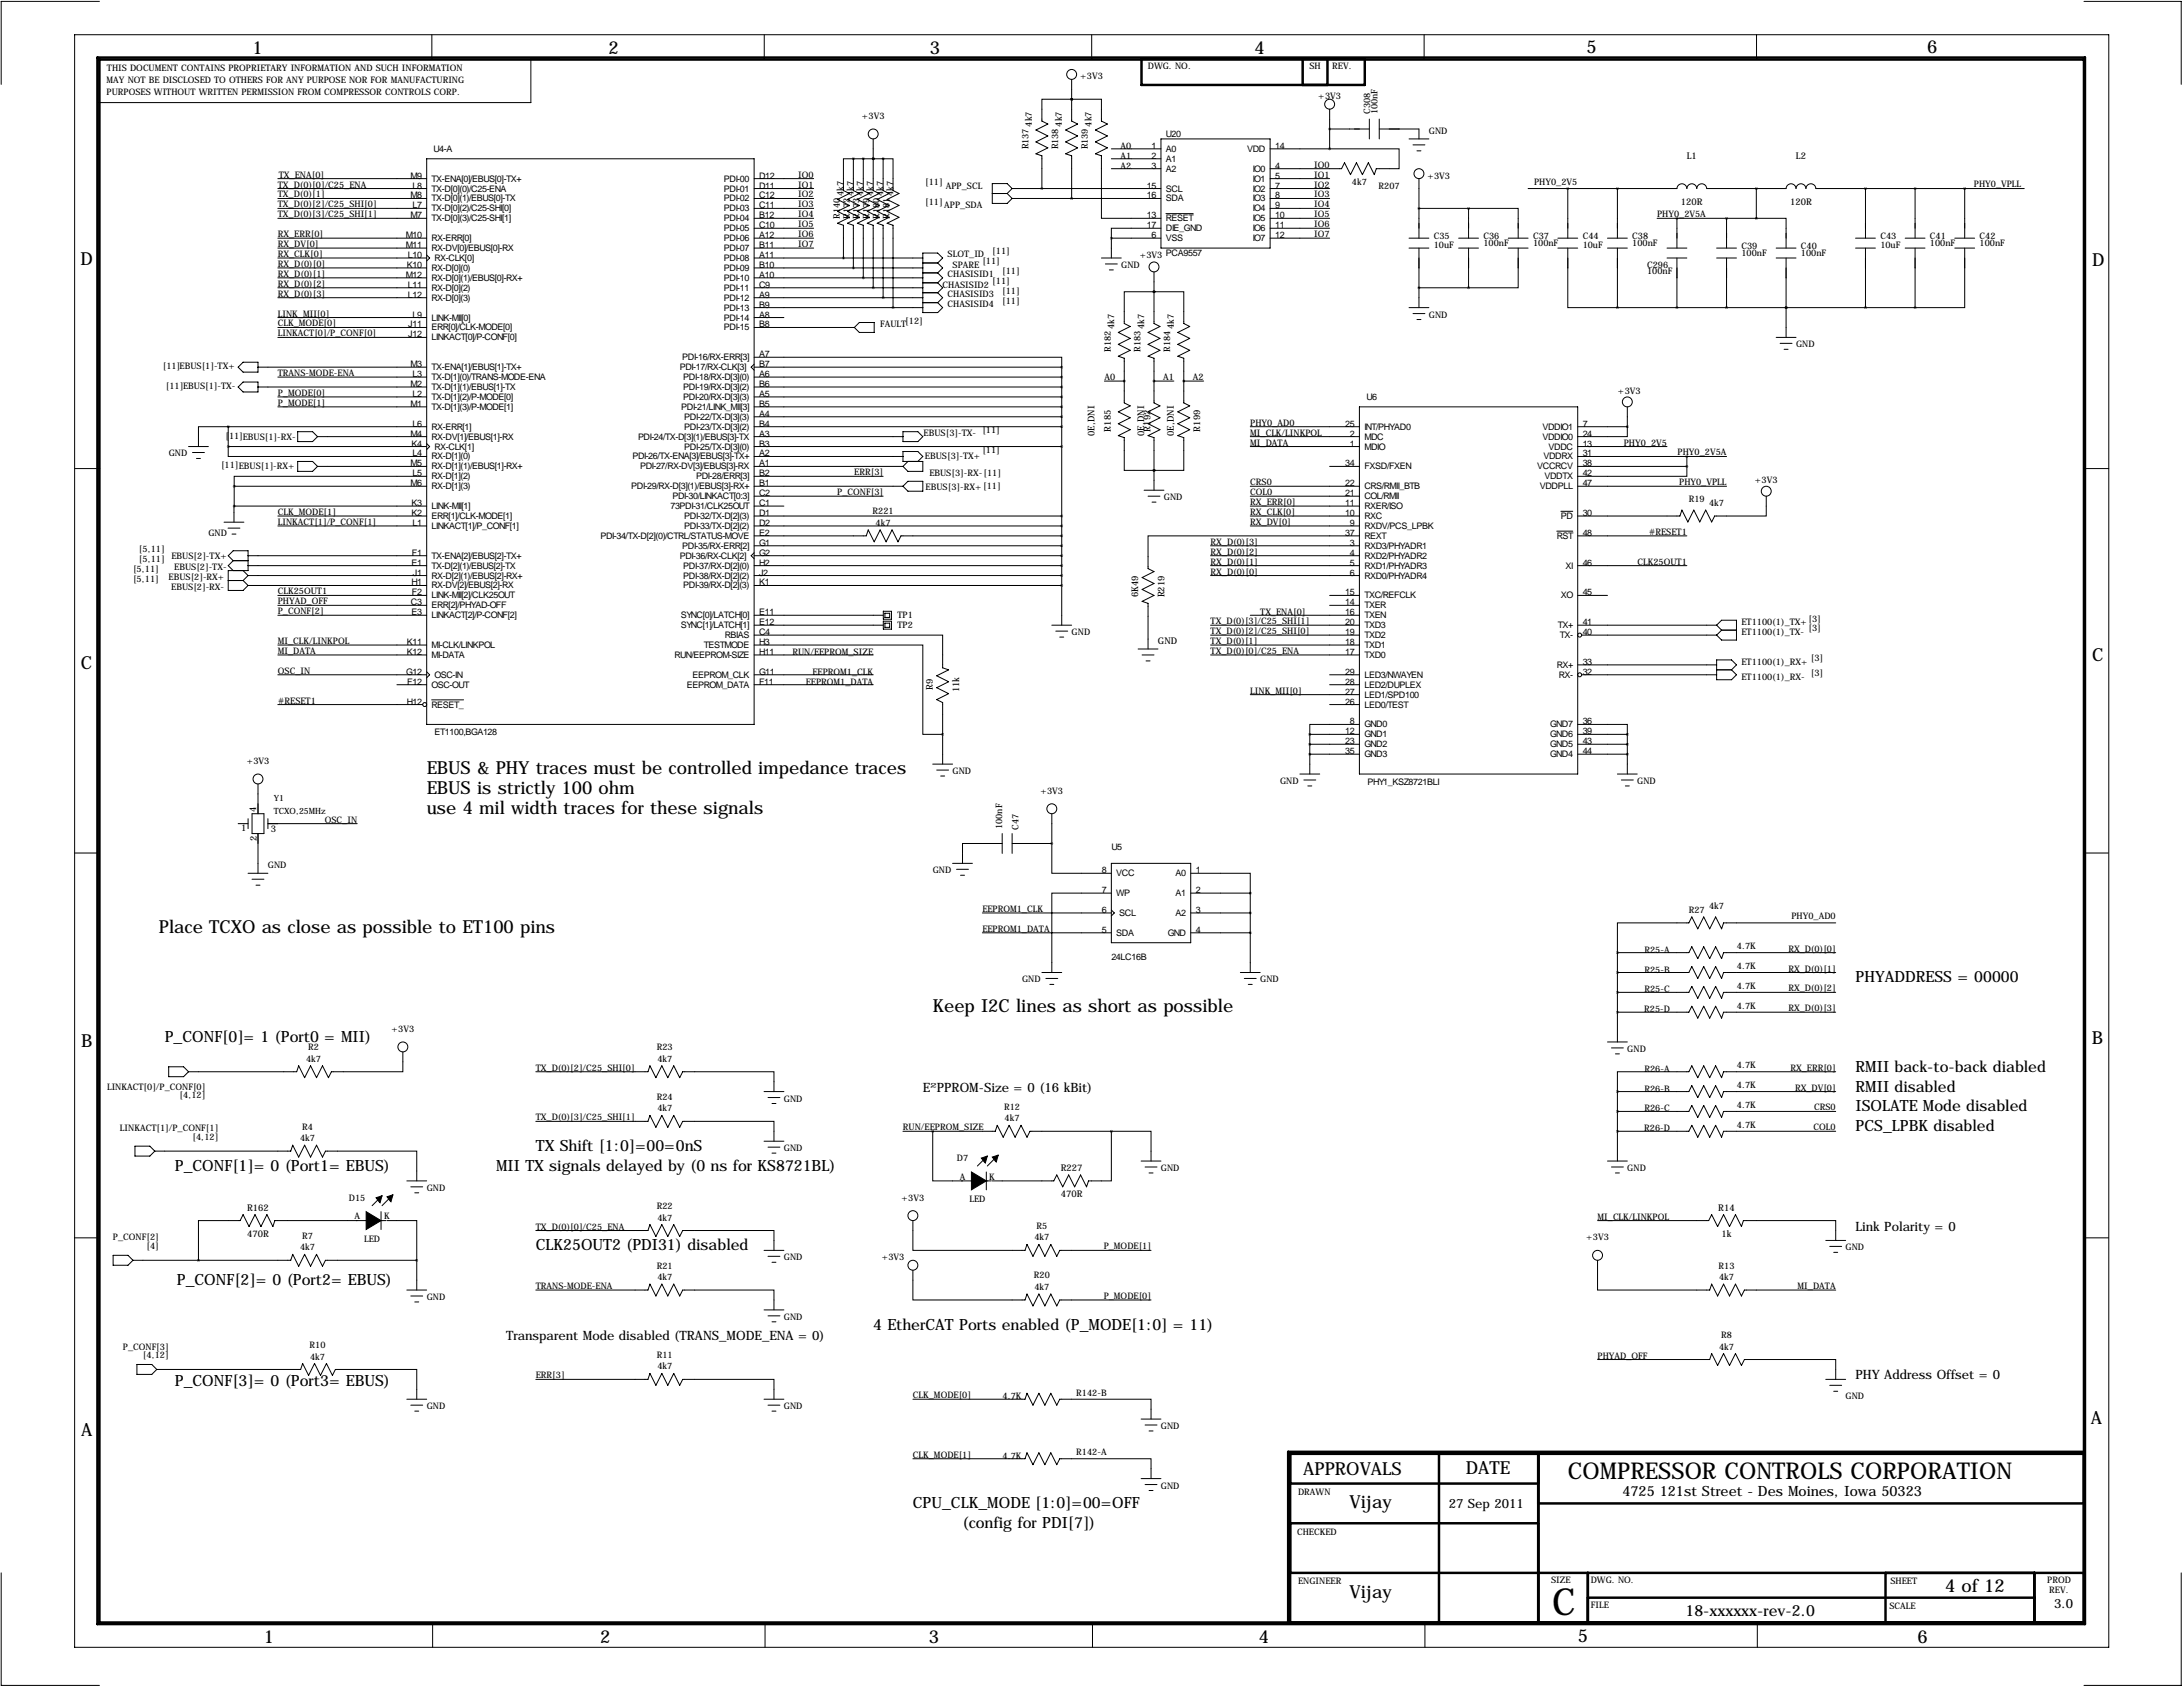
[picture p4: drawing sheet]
<svg xmlns="http://www.w3.org/2000/svg" width="559mm" height="432mm" viewBox="0 0 559 432" stroke-linecap="round" stroke-linejoin="round" font-family="sans-serif">
<defs><g id="words">
<text font-size="9.6" x="397.3" y="413.5">C</text>
<text font-size="5.9" x="401.4" y="378.6">COMPRESSOR CONTROLS CORPORATION</text>
<g font-size="4.6">
<text x="64.6" y="13.7">1</text>
<text x="155.8" y="13.7">2</text>
<text x="238" y="13.7">3</text>
<text x="321.1" y="13.7">4</text>
<text x="406.1" y="13.5">5</text>
<text x="493.3" y="13.5">6</text>
<text x="20.6" y="67.9">D</text>
<text x="535.6" y="68.1">D</text>
<text x="20.7" y="171.1">C</text>
<text x="535.5" y="169.2">C</text>
<text x="109.2" y="198.1">EBUS &amp; PHY traces must be controlled impedance traces</text>
<text x="109.2" y="203.2">EBUS is strictly 100 ohm</text>
<text x="109.2" y="208.3">use 4 mil width traces for these signals</text>
<text x="40.6" y="238.8">Place TCXO as close as possible to ET100 pins</text>
<text x="238.8" y="259.1">Keep I2C lines as short as possible</text>
<text x="20.8" y="268.1">B</text>
<text x="535.4" y="267.2">B</text>
<text x="535.2" y="364.5">A</text>
<text x="20.8" y="367.5">A</text>
<text x="333.6" y="377.4">APPROVALS</text>
<text x="375.2" y="377.2">DATE</text>
<text x="345.4" y="386.1">Vijay</text>
<text x="497.9" y="407.6">4 of 12</text>
<text x="345.4" y="408.9">Vijay</text>
<text x="67.5" y="420.6">1</text>
<text x="153.6" y="420.6">2</text>
<text x="237.8" y="420.6">3</text>
<text x="322.2" y="420.5">4</text>
<text x="403.9" y="420.4">5</text>
<text x="490.9" y="420.6">6</text>
</g>
<g font-size="4">
<text x="475" y="251.5">PHYADDRESS = 00000</text>
<text x="42.2" y="266.7">P_CONF[0]= 1 (Port0 = MII)</text>
<text x="475" y="274.3">RMII back-to-back diabled</text>
<text x="475" y="279.4">RMII disabled</text>
<text x="475" y="284.5">ISOLATE Mode disabled</text>
<text x="475" y="289.6">PCS_LPBK disabled</text>
<text x="44.8" y="299.6">P_CONF[1]= 0 (Port1= EBUS)</text>
<text x="127" y="299.7">MII TX signals delayed by (0 ns for KS8721BL)</text>
<text x="137.2" y="294.6">TX Shift [1:0]=00=0nS</text>
<text x="137.2" y="320">CLK25OUT2 (PDI31) disabled</text>
<text x="45.3" y="329">P_CONF[2]= 0 (Port2= EBUS)</text>
<text x="223.5" y="340.4">4 EtherCAT Ports enabled (P_MODE[1:0] = 11)</text>
<text x="44.8" y="354.7">P_CONF[3]= 0 (Port3= EBUS)</text>
<text x="233.7" y="386.1">CPU_CLK_MODE [1:0]=00=OFF</text>
<text x="246.4" y="391.2">(config for PDI[7])</text>
<text x="431.4" y="413.6">18-xxxxxx-rev-2.0</text>
</g>
<text font-size="3.6" x="415.3" y="383">4725 121st Street - Des Moines, Iowa 50323</text>
<g font-size="3.3">
<text x="236.2" y="279.4">E²PPROM-Size = 0 (16 kBit)</text>
<text x="475" y="315">Link Polarity = 0</text>
<text x="129.5" y="342.9">Transparent Mode disabled (TRANS_MODE_ENA = 0)</text>
<text x="475" y="353.1">PHY Address Offset = 0</text>
<text x="370.8" y="386.1">27 Sep 2011</text>
<text x="525.8" y="411.5">3.0</text>
</g>
<g font-size="2.4">
<text x="431.8" y="40.6">L1</text>
<text x="459.7" y="40.6">L2</text>
<text x="430.3" y="52.5">120R</text>
<text x="458.2" y="52.5">120R</text>
<text x="280.2" y="111.6" transform="rotate(-90 280.2 111.6)">0E,DNI</text>
<text x="284.4" y="110.5" transform="rotate(-90 284.4 110.5)">R185</text>
<text x="292.9" y="111.6" transform="rotate(-90 292.9 111.6)">0E,DNI</text>
<text x="294.5" y="110.5" transform="rotate(-90 294.5 110.5)">R192</text>
<text x="300.5" y="111.6" transform="rotate(-90 300.5 111.6)">0E,DNI</text>
<text x="307.2" y="110.5" transform="rotate(-90 307.2 110.5)">R199</text>
<text x="291.3" y="152.9" transform="rotate(-90 291.3 152.9)">6K49</text>
<text x="298.1" y="152.9" transform="rotate(-90 298.1 152.9)">R219</text>
<text x="296.4" y="164.8">GND</text>
<text x="238.8" y="176.7" transform="rotate(-90 238.8 176.7)">R9</text>
<text x="245.5" y="177.2" transform="rotate(-90 245.5 177.2)">11k</text>
<text x="65.6" y="207.8" transform="rotate(-90 65.6 207.8)">4</text>
<text x="61.7" y="212.7">1</text>
<text x="65.8" y="215.1" transform="rotate(-90 65.8 215.1)">2</text>
<text x="69.3" y="212.9">3</text>
<text x="271.5" y="299.7">R227</text>
<text x="63.3" y="309.9">R162</text>
<text x="271.5" y="306.5">470R</text>
<text x="439.9" y="309.9">R14</text>
<text x="63.3" y="316.6">470R</text>
<text x="440.7" y="316.6">1k</text>
</g>
<g font-size="2.3">
<text x="293.8" y="17.6">DWG. NO.</text>
<text x="335.2" y="17.7">SH</text>
<text x="341" y="17.7">REV.</text>
<text x="27.3" y="21.1">MAY NOT BE DISCLOSED TO OTHERS FOR ANY PURPOSE NOR FOR MANUFACTURING</text>
<text x="27.4" y="18.3">THIS DOCUMENT CONTAINS PROPRIETARY INFORMATION AND SUCH INFORMATION</text>
<text x="276.5" y="20.3">+3V3</text>
<text x="27.3" y="24.2">PURPOSES WITHOUT WRITTEN PERMISSION FROM COMPRESSOR CONTROLS CORP.</text>
<text x="337.5" y="25.4">+3V3</text>
<text x="350.8" y="29.2" transform="rotate(-90 350.8 29.2)">C308</text>
<text x="352.6" y="29.2" transform="rotate(-90 352.6 29.2)">100nF</text>
<text x="220.6" y="30.5">+3V3</text>
<text x="264.2" y="32.4" transform="rotate(-90 264.2 32.4)">4k7</text>
<text x="271.8" y="32.4" transform="rotate(-90 271.8 32.4)">4k7</text>
<text x="279.4" y="32.4" transform="rotate(-90 279.4 32.4)">4k7</text>
<text x="298.4" y="35.1">U20</text>
<text x="365.8" y="34.3">GND</text>
<text x="111" y="38.9">U4-A</text>
<text x="263.2" y="38.3" transform="rotate(-90 263.2 38.3)">R137</text>
<text x="270.9" y="38.3" transform="rotate(-90 270.9 38.3)">R138</text>
<text x="278.5" y="38.3" transform="rotate(-90 278.5 38.3)">R139</text>
<text x="286.8" y="38.1">A0</text>
<text x="286.8" y="40.6">A1</text>
<text x="294.7" y="38.1">1</text>
<text x="294.7" y="40.6">2</text>
<text x="298.4" y="38.9">A0</text>
<text x="298.4" y="41.4">A1</text>
<text x="319.2" y="38.9">VDD</text>
<text x="326.4" y="38.1">14</text>
<text x="71.4" y="45.5">TX_ENA[0]</text>
<text x="105.1" y="45.7">M9</text>
<text x="110.5" y="46.5">TX-ENA[0]/EBUS[0]-TX+</text>
<text x="185.3" y="46.5">PDI-00</text>
<text x="194.3" y="45.7">D12</text>
<text x="204.3" y="45.5">IO0</text>
<text x="236.8" y="47.3">[11]</text>
<text x="286.8" y="43.2">A2</text>
<text x="294.7" y="43.2">3</text>
<text x="298.4" y="43.9">A2</text>
<text x="320.7" y="43.9">IO0</text>
<text x="320.7" y="46.5">IO1</text>
<text x="326.4" y="43.2">4</text>
<text x="326.4" y="45.7">5</text>
<text x="336.4" y="42.9">IO0</text>
<text x="336.4" y="45.5">IO1</text>
<text x="346.1" y="47.3">4k7</text>
<text x="365.4" y="45.7">+3V3</text>
<text x="392.7" y="47.2">PHY0_2V5</text>
<text x="505.3" y="47.8">PHY0_VPLL</text>
<text x="71.1" y="48">TX_D(0)[0]/C25_ENA</text>
<text x="71.1" y="50.5">TX_D(0)[1]</text>
<text x="71.1" y="53.1">TX_D(0)[2]/C25_SHI[0]</text>
<text x="105.1" y="50.8">M8</text>
<text x="105.6" y="48.3">L8</text>
<text x="105.6" y="53.3">L7</text>
<text x="110.5" y="49">TX-D[0](0)/C25-ENA</text>
<text x="110.5" y="51.6">TX-D[0](1)/EBUS[0]-TX</text>
<text x="185.3" y="51.6">PDI-02</text>
<text x="185.3" y="49">PDI-01</text>
<text x="194.3" y="53.3">C11</text>
<text x="194.3" y="50.8">C12</text>
<text x="194.3" y="48.3">D11</text>
<text x="204.3" y="48">IO1</text>
<text x="204.3" y="50.5">IO2</text>
<text x="204.3" y="53.1">IO3</text>
<text x="215.9" y="50.2" transform="rotate(-90 215.9 50.2)">4k7</text>
<text x="218.4" y="50.2" transform="rotate(-90 218.4 50.2)">4k7</text>
<text x="221" y="50.2" transform="rotate(-90 221 50.2)">4k7</text>
<text x="223.5" y="50.2" transform="rotate(-90 223.5 50.2)">4k7</text>
<text x="226.1" y="50.2" transform="rotate(-90 226.1 50.2)">4k7</text>
<text x="228.6" y="50.2" transform="rotate(-90 228.6 50.2)">4k7</text>
<text x="236.8" y="52.4">[11]</text>
<text x="241.7" y="53.3">APP_SDA</text>
<text x="242.1" y="48.3">APP_SCL</text>
<text x="293.5" y="50.8">16</text>
<text x="293.5" y="48.3">15</text>
<text x="298.4" y="51.6">SDA</text>
<text x="298.4" y="49">SCL</text>
<text x="320.7" y="51.6">IO3</text>
<text x="320.7" y="49">IO2</text>
<text x="326.4" y="53.3">9</text>
<text x="326.4" y="50.8">8</text>
<text x="326.4" y="48.3">7</text>
<text x="336.4" y="48">IO2</text>
<text x="336.4" y="50.5">IO3</text>
<text x="336.4" y="53.1">IO4</text>
<text x="352.9" y="48.3">R207</text>
<text x="71.1" y="55.6">TX_D(0)[3]/C25_SHI[1]</text>
<text x="105.1" y="55.9">M7</text>
<text x="110.5" y="54.1">TX-D[0](2)/C25-SHI[0]</text>
<text x="110.5" y="56.6">TX-D[0](3)/C25-SHI[1]</text>
<text x="185.3" y="54.1">PDI-03</text>
<text x="185.3" y="56.6">PDI-04</text>
<text x="185.3" y="59.2">PDI-05</text>
<text x="194.3" y="55.9">B12</text>
<text x="194.3" y="58.4">C10</text>
<text x="204.3" y="55.6">IO4</text>
<text x="204.3" y="58.2">IO5</text>
<text x="215" y="56" transform="rotate(-90 215 56)">R140</text>
<text x="217.5" y="56" transform="rotate(-90 217.5 56)">R172</text>
<text x="220.1" y="56" transform="rotate(-90 220.1 56)">R173</text>
<text x="222.6" y="56" transform="rotate(-90 222.6 56)">R179</text>
<text x="225.1" y="56" transform="rotate(-90 225.1 56)">R180</text>
<text x="227.7" y="56" transform="rotate(-90 227.7 56)">R181</text>
<text x="293.5" y="55.9">13</text>
<text x="293.5" y="58.4">17</text>
<text x="298.4" y="56.6">RESET</text>
<text x="298.4" y="59.2">DIE_GND</text>
<text x="320.7" y="54.1">IO4</text>
<text x="320.7" y="59.2">IO6</text>
<text x="320.7" y="56.6">IO5</text>
<text x="326.4" y="58.4">11</text>
<text x="326.4" y="55.9">10</text>
<text x="336.4" y="55.6">IO5</text>
<text x="336.4" y="58.2">IO6</text>
<text x="424.2" y="55.6">PHY0_2V5A</text>
<text x="71.1" y="60.7">RX_ERR[0]</text>
<text x="71.1" y="63.2">RX_DV[0]</text>
<text x="71.1" y="65.8">RX_CLK[0]</text>
<text x="103.9" y="61">M10</text>
<text x="103.9" y="63.5">M11</text>
<text x="110.5" y="61.7">RX-ERR[0]</text>
<text x="110.5" y="64.3">RX-DV[0]/EBUS[0]-RX</text>
<text x="185.3" y="61.7">PDI-06</text>
<text x="185.3" y="64.3">PDI-07</text>
<text x="194.3" y="61">A12</text>
<text x="194.3" y="63.5">B11</text>
<text x="204.3" y="60.7">IO6</text>
<text x="204.3" y="63.2">IO7</text>
<text x="242.6" y="65.8">SLOT_ID</text>
<text x="254" y="65.1">[11]</text>
<text x="294.7" y="61">6</text>
<text x="298.4" y="61.7">VSS</text>
<text x="320.7" y="61.7">IO7</text>
<text x="326.4" y="61">12</text>
<text x="336.4" y="60.7">IO7</text>
<text x="367" y="61.2">C35</text>
<text x="367" y="63.6">10uF</text>
<text x="379.7" y="61.2">C36</text>
<text x="379.7" y="63.1">100nF</text>
<text x="392.4" y="61.2">C37</text>
<text x="392.4" y="63.1">100nF</text>
<text x="405.1" y="61.2">C44</text>
<text x="405.1" y="63.6">10uF</text>
<text x="417.8" y="61.2">C38</text>
<text x="417.8" y="63.1">100nF</text>
<text x="445.8" y="63.8">C39</text>
<text x="445.8" y="65.6">100nF</text>
<text x="461" y="63.8">C40</text>
<text x="461" y="65.6">100nF</text>
<text x="481.3" y="61.2">C43</text>
<text x="481.3" y="63.6">10uF</text>
<text x="494" y="61.2">C41</text>
<text x="494" y="63.1">100nF</text>
<text x="506.7" y="61.2">C42</text>
<text x="506.7" y="63.1">100nF</text>
<text x="71.1" y="68.3">RX_D(0)[0]</text>
<text x="71.1" y="70.9">RX_D(0)[1]</text>
<text x="103.9" y="71.1">M12</text>
<text x="104.1" y="68.6">K10</text>
<text x="104.4" y="66">L10</text>
<text x="110.5" y="69.3">RX-D[0](0)</text>
<text x="110.5" y="71.9">RX-D[0](1)/EBUS[0]-RX+</text>
<text x="111.3" y="66.8">RX-CLK[0]</text>
<text x="185.3" y="66.8">PDI-08</text>
<text x="185.3" y="69.3">PDI-09</text>
<text x="185.3" y="71.9">PDI-10</text>
<text x="194.3" y="66">A11</text>
<text x="194.3" y="68.6">B10</text>
<text x="194.3" y="71.1">A10</text>
<text x="242.6" y="70.9">CHASISID1</text>
<text x="243.8" y="68.6">SPARE</text>
<text x="251.5" y="67.7">[11]</text>
<text x="256.5" y="70.2">[11]</text>
<text x="287" y="68.6">GND</text>
<text x="291.7" y="66">+3V3 PCA9557</text>
<text x="421.6" y="68.6">C296</text>
<text x="421.6" y="70.2">100nF</text>
<text x="71.1" y="73.4">RX_D(0)[2]</text>
<text x="71.1" y="75.9">RX_D(0)[3]</text>
<text x="104.4" y="73.7">L11</text>
<text x="104.4" y="76.2">L12</text>
<text x="110.5" y="74.4">RX-D[0](2)</text>
<text x="110.5" y="77">RX-D[0](3)</text>
<text x="185.3" y="74.4">PDI-11</text>
<text x="185.3" y="77">PDI-12</text>
<text x="194.3" y="73.7">C9</text>
<text x="194.3" y="76.2">A9</text>
<text x="241.3" y="73.7">CHASISID2</text>
<text x="242.6" y="75.9">CHASISID3</text>
<text x="254" y="72.7">[11]</text>
<text x="256.5" y="75.3">[11]</text>
<text x="256.5" y="77.8">[11]</text>
<text x="71.1" y="81">LINK_MII[0]</text>
<text x="71.1" y="83.6">CLK_MODE[0]</text>
<text x="104.5" y="83.8">J11</text>
<text x="105.6" y="81.3">L9</text>
<text x="110.5" y="82">LINK-MII[0]</text>
<text x="185.3" y="79.5">PDI-13</text>
<text x="185.3" y="82">PDI-14</text>
<text x="194.3" y="78.7">B9</text>
<text x="194.3" y="81.3">A8</text>
<text x="194.3" y="83.8">B8</text>
<text x="225.3" y="83.8">FAULT</text>
<text x="231.7" y="82.9">[12]</text>
<text x="242.6" y="78.5">CHASISID4</text>
<text x="365.8" y="81.3">GND</text>
<text x="71.1" y="86.1">LINKACT[0]/P_CONF[0]</text>
<text x="104.5" y="86.4">J12</text>
<text x="110.5" y="84.6">ERR[0]/CLK-MODE[0]</text>
<text x="110.5" y="87.1">LINKACT[0]/P-CONF[0]</text>
<text x="185.3" y="84.6">PDI-15</text>
<text x="285.2" y="84.2" transform="rotate(-90 285.2 84.2)">4k7</text>
<text x="292.9" y="84.2" transform="rotate(-90 292.9 84.2)">4k7</text>
<text x="300.5" y="84.2" transform="rotate(-90 300.5 84.2)">4k7</text>
<text x="459.7" y="88.9">GND</text>
<text x="41.7" y="94.5">[11]EBUS[1]-TX+</text>
<text x="105.1" y="94">M3</text>
<text x="110.5" y="94.7">TX-ENA[1]/EBUS[1]-TX+</text>
<text x="174" y="94.7">PDI-17/RX-CLK[3]</text>
<text x="174.6" y="92.2">PDI-16/RX-ERR[3]</text>
<text x="194.3" y="91.4">A7</text>
<text x="194.3" y="94">B7</text>
<text x="284.3" y="90.1" transform="rotate(-90 284.3 90.1)">R182</text>
<text x="291.9" y="90.1" transform="rotate(-90 291.9 90.1)">R183</text>
<text x="299.6" y="90.1" transform="rotate(-90 299.6 90.1)">R184</text>
<text x="42.5" y="99.6">[11]EBUS[1]-TX-</text>
<text x="71.1" y="101.3">P_MODE[0]</text>
<text x="71.1" y="96.3">TRANS-MODE-ENA</text>
<text x="105.1" y="99.1">M2</text>
<text x="105.6" y="96.5">L3</text>
<text x="105.6" y="101.6">L2</text>
<text x="110.5" y="97.3">TX-D[1](0)/TRANS-MODE-ENA</text>
<text x="110.5" y="99.8">TX-D[1](1)/EBUS[1]-TX</text>
<text x="174.9" y="97.3">PDI-18/RX-D[3](0)</text>
<text x="174.9" y="99.8">PDI-19/RX-D[3](2)</text>
<text x="194.3" y="96.5">A6</text>
<text x="194.3" y="99.1">B6</text>
<text x="194.3" y="101.6">A5</text>
<text x="282.7" y="97.3">A0</text>
<text x="297.7" y="97.3">A1</text>
<text x="305.3" y="97.3">A2</text>
<text x="414.2" y="100.8">+3V3</text>
<text x="71.1" y="103.9">P_MODE[1]</text>
<text x="105.1" y="104.1">M1</text>
<text x="110.5" y="102.4">TX-D[1](2)/P-MODE[0]</text>
<text x="110.5" y="104.9">TX-D[1](3)/P-MODE[1]</text>
<text x="174.4" y="104.9">PDI-21/LINK_MII[3]</text>
<text x="174.9" y="102.4">PDI-20/RX-D[3](3)</text>
<text x="175.2" y="107.4">PDI-22/TX-D[3](3)</text>
<text x="194.3" y="104.1">B5</text>
<text x="194.3" y="106.7">A4</text>
<text x="349.8" y="102.4">U6</text>
<text x="57.7" y="112.5">[11]EBUS[1]-RX-</text>
<text x="105.1" y="111.8">M4</text>
<text x="105.6" y="109.2">L6</text>
<text x="110.5" y="110">RX-ERR[1]</text>
<text x="110.5" y="112.5">RX-DV[1]/EBUS[1]-RX</text>
<text x="163.3" y="112.5">PDI-24/TX-D[3](1)/EBUS[3]-TX</text>
<text x="175.2" y="110">PDI-23/TX-D[3](2)</text>
<text x="194.3" y="109.2">B4</text>
<text x="194.3" y="111.8">A3</text>
<text x="236.4" y="111.6">EBUS[3]-TX-</text>
<text x="251.5" y="110.8">[11]</text>
<text x="320" y="111.5">MI_CLK/LINKPOL</text>
<text x="320" y="109">PHY0_AD0</text>
<text x="344.3" y="109.2">25</text>
<text x="345.5" y="111.8">2</text>
<text x="349.2" y="110">INT/PHYAD0</text>
<text x="349.2" y="112.5">MDC</text>
<text x="394.8" y="110">VDDIO1</text>
<text x="394.8" y="112.5">VDDIO0</text>
<text x="405.1" y="109.2">7</text>
<text x="405.1" y="111.8">24</text>
<text x="43.2" y="116.8">GND</text>
<text x="56.6" y="119.8">[11]EBUS[1]-RX+</text>
<text x="105.1" y="119.4">M5</text>
<text x="105.3" y="114.3">K4</text>
<text x="105.6" y="116.8">L4</text>
<text x="110.5" y="117.6">RX-D[1](0)</text>
<text x="111.3" y="115.1">RX-CLK[1]</text>
<text x="161.9" y="117.6">PDI-26/TX-ENA[3]/EBUS[3]-TX+</text>
<text x="175.2" y="115.1">PDI-25/TX-D[3](0)</text>
<text x="194.3" y="114.3">B3</text>
<text x="194.3" y="116.8">A2</text>
<text x="194.3" y="119.4">A1</text>
<text x="236.8" y="117.5">EBUS[3]-TX+</text>
<text x="251.5" y="115.9">[11]</text>
<text x="320" y="114">MI_DATA</text>
<text x="344.3" y="119.4">34</text>
<text x="345.5" y="114.3">1</text>
<text x="349.2" y="115.1">MDIO</text>
<text x="395.1" y="117.6">VDDRX</text>
<text x="396.4" y="115.1">VDDC</text>
<text x="405.1" y="114.3">13</text>
<text x="405.1" y="116.8">31</text>
<text x="405.1" y="119.4">38</text>
<text x="415.7" y="114">PHY0_2V5</text>
<text x="429.4" y="116.6">PHY0_2V5A</text>
<text x="105.1" y="124.5">M6</text>
<text x="105.6" y="121.9">L5</text>
<text x="110.5" y="120.1">RX-D[1](1)/EBUS[1]-RX+</text>
<text x="110.5" y="122.7">RX-D[1](2)</text>
<text x="110.5" y="125.2">RX-D[1](3)</text>
<text x="161.6" y="125.2">PDI-29/RX-D[3](1)/EBUS[3]-RX+</text>
<text x="163.8" y="120.1">PDI-27/RX-DV[3]/EBUS[3]-RX</text>
<text x="178.2" y="122.7">PDI-28/ERR[3]</text>
<text x="194.3" y="121.9">B2</text>
<text x="194.3" y="124.5">B1</text>
<text x="218.7" y="121.7">ERR[3]</text>
<text x="236.9" y="125.4">EBUS[3]-RX+[11]</text>
<text x="237.9" y="121.9">EBUS[3]-RX-[11]</text>
<text x="320" y="124.2">CRS0</text>
<text x="344.3" y="124.5">22</text>
<text x="349.2" y="120.1">FXSD/FXEN</text>
<text x="349.2" y="125.2">CRS/RMII_BTB</text>
<text x="393.5" y="120.1">VCCRCV</text>
<text x="394.2" y="125.2">VDDPLL</text>
<text x="395.3" y="122.7">VDDTX</text>
<text x="405.1" y="121.9">42</text>
<text x="405.1" y="124.5">47</text>
<text x="429.8" y="124.2">PHY0_VPLL</text>
<text x="449.2" y="123.7">+3V3</text>
<text x="71.1" y="131.8">CLK_MODE[1]</text>
<text x="105.3" y="129.5">K3</text>
<text x="110.5" y="130.3">LINK-MII[1]</text>
<text x="171.6" y="130.3">73PDI-31/CLK25OUT</text>
<text x="172.1" y="127.8">PDI-30/LINKACT[0:3]</text>
<text x="194.3" y="127">C2</text>
<text x="194.3" y="129.5">C1</text>
<text x="214.3" y="126.7">P_CONF[3]</text>
<text x="223.4" y="131.7">R221</text>
<text x="297.9" y="128">GND</text>
<text x="320" y="129.3">RX_ERR[0]</text>
<text x="320" y="131.8">RX_CLK[0]</text>
<text x="320" y="126.7">COL0</text>
<text x="344.3" y="127">21</text>
<text x="344.3" y="129.5">11</text>
<text x="349.2" y="127.8">COL/RMII</text>
<text x="349.2" y="130.3">RXER/ISO</text>
<text x="432.3" y="128.6">R19</text>
<text x="437.5" y="129.5">4k7</text>
<text x="53.3" y="137.2">GND</text>
<text x="71.1" y="134.4">LINKACT[1]/P_CONF[1]</text>
<text x="105.3" y="132.1">K2</text>
<text x="105.6" y="134.6">L1</text>
<text x="110.5" y="132.8">ERR[1]/CLK-MODE[1]</text>
<text x="110.5" y="135.4">LINKACT[1]/P_CONF[1]</text>
<text x="153.7" y="137.9">PDI-34/TX-D[2](0)/CTRL/STATUS-MOVE</text>
<text x="175.2" y="132.8">PDI-32/TX-D[2](3)</text>
<text x="175.2" y="135.4">PDI-33/TX-D[2](2)</text>
<text x="194.3" y="132.1">D1</text>
<text x="194.3" y="134.6">D2</text>
<text x="194.3" y="137.2">E2</text>
<text x="224.1" y="134.6">4k7</text>
<text x="320" y="134.4">RX_DV[0]</text>
<text x="344.3" y="132.1">10</text>
<text x="344.3" y="137.2">37</text>
<text x="345.5" y="134.6">9</text>
<text x="349.2" y="132.8">RXC</text>
<text x="349.2" y="135.4">RXDV/PCS_LPBK</text>
<text x="349.2" y="137.9">REXT</text>
<text x="398.5" y="137.9">RST</text>
<text x="399.6" y="132.8">PD</text>
<text x="405.1" y="132.1">30</text>
<text x="405.1" y="137.2">48</text>
<text x="422" y="136.9">#RESET1</text>
<text x="35.6" y="141.3">[5,11]</text>
<text x="35.6" y="143.9">[5,11]</text>
<text x="43.9" y="143.2">EBUS[2]-TX+</text>
<text x="105.4" y="142.2">F1</text>
<text x="110.5" y="143">TX-ENA[2]/EBUS[2]-TX+</text>
<text x="174" y="143">PDI-36/RX-CLK[2]</text>
<text x="174.6" y="140.5">PDI-35/RX-ERR[2]</text>
<text x="194.3" y="139.7">G1</text>
<text x="194.3" y="142.2">G2</text>
<text x="309.9" y="142">RX_D(0)[2]</text>
<text x="309.9" y="139.4">RX_D(0)[3]</text>
<text x="345.5" y="139.7">3</text>
<text x="345.5" y="142.2">4</text>
<text x="349.2" y="140.5">RXD3/PHYADR1</text>
<text x="349.2" y="143">RXD2/PHYADR2</text>
<text x="34.1" y="146.4">[5,11]</text>
<text x="34.1" y="148.9">[5,11]</text>
<text x="43.1" y="148.4">EBUS[2]-RX+</text>
<text x="44.6" y="145.9">EBUS[2]-TX-</text>
<text x="105.3" y="144.8">E1</text>
<text x="105.3" y="149.9">H1</text>
<text x="105.7" y="147.3">J1</text>
<text x="110.5" y="145.5">TX-D[2](1)/EBUS[2]-TX</text>
<text x="110.5" y="148.1">RX-D[2](1)/EBUS[2]-RX+</text>
<text x="174.9" y="145.5">PDI-37/RX-D[2](0)</text>
<text x="174.9" y="148.1">PDI-38/RX-D[2](2)</text>
<text x="194.3" y="144.8">H2</text>
<text x="194.3" y="147.3">J2</text>
<text x="194.3" y="149.9">K1</text>
<text x="309.9" y="147.1">RX_D(0)[0]</text>
<text x="309.9" y="144.5">RX_D(0)[1]</text>
<text x="345.5" y="144.8">5</text>
<text x="345.5" y="147.3">6</text>
<text x="349.2" y="145.5">RXD1/PHYADR3</text>
<text x="349.2" y="148.1">RXD0/PHYADR4</text>
<text x="400.7" y="145.5">XI</text>
<text x="405.1" y="144.8">46</text>
<text x="419.2" y="144.5">CLK25OUT1</text>
<text x="43.8" y="151.1">EBUS[2]-RX-</text>
<text x="71.1" y="152.1">CLK25OUT1</text>
<text x="71.1" y="154.7">PHYAD_OFF</text>
<text x="105.2" y="154.9">C3</text>
<text x="105.4" y="152.4">F2</text>
<text x="110.5" y="150.6">RX-DV[2]/EBUS[2]-RX</text>
<text x="110.5" y="153.2">LINK-MII[2]/CLK25OUT</text>
<text x="110.5" y="155.7">ERR[2]/PHYAD-OFF</text>
<text x="174.9" y="150.6">PDI-39/RX-D[2](3)</text>
<text x="344.3" y="152.4">15</text>
<text x="344.3" y="154.9">14</text>
<text x="349.2" y="153.2">TXC/REFCLK</text>
<text x="349.2" y="155.7">TXER</text>
<text x="399.6" y="153.2">XO</text>
<text x="405.1" y="152.4">45</text>
<text x="71.1" y="157.2">P_CONF[2]</text>
<text x="105.3" y="157.5">E3</text>
<text x="110.5" y="158.2">LINKACT[2]/P-CONF[2]</text>
<text x="174.2" y="158.2">SYNC[0]/LATCH[0]</text>
<text x="174.2" y="160.8">SYNC[1]/LATCH[1]</text>
<text x="194.3" y="157.5">E11</text>
<text x="194.3" y="160">E12</text>
<text x="229.7" y="158.3">TP1</text>
<text x="229.7" y="160.8">TP2</text>
<text x="309.9" y="159.8">TX_D(0)[3]/C25_SHI[1]</text>
<text x="322.6" y="157.5">TX_ENA[0]</text>
<text x="344.3" y="157.5">16</text>
<text x="344.3" y="160">20</text>
<text x="349.2" y="158.2">TXEN</text>
<text x="349.2" y="160.8">TXD3</text>
<text x="398.8" y="160.8">TX+</text>
<text x="405.1" y="160">41</text>
<text x="445.8" y="160">ET1100(1)_TX+</text>
<text x="462.9" y="159.1">[3]</text>
<text x="462.9" y="161.6">[3]</text>
<text x="71.1" y="164.8">MI_CLK/LINKPOL</text>
<text x="71.1" y="167.4">MI_DATA</text>
<text x="104.1" y="165.1">K11</text>
<text x="104.1" y="167.6">K12</text>
<text x="110.5" y="165.9">MI-CLK/LINKPOL</text>
<text x="180.2" y="165.9">TESTMODE</text>
<text x="185.6" y="163.3">RBIAS</text>
<text x="194.3" y="162.6">C4</text>
<text x="194.3" y="165.1">H3</text>
<text x="194.3" y="167.6">H11</text>
<text x="202.8" y="167.6">RUN/EEPROM_SIZE</text>
<text x="274.3" y="162.6">GND</text>
<text x="309.9" y="167.4">TX_D(0)[0]/C25_ENA</text>
<text x="309.9" y="164.8">TX_D(0)[1]</text>
<text x="309.9" y="162.3">TX_D(0)[2]/C25_SHI[0]</text>
<text x="344.3" y="162.6">19</text>
<text x="344.3" y="165.1">18</text>
<text x="344.3" y="167.6">17</text>
<text x="349.2" y="163.3">TXD2</text>
<text x="349.2" y="165.9">TXD1</text>
<text x="399.3" y="163.3">TX-</text>
<text x="405.1" y="162.6">40</text>
<text x="445.8" y="162.6">ET1100(1)_TX-</text>
<text x="71.1" y="172.5">OSC_IN</text>
<text x="104" y="172.7">G12</text>
<text x="110.5" y="168.4">MI-DATA</text>
<text x="111.3" y="173.5">OSC-IN</text>
<text x="172.7" y="168.4">RUN/EEPROM-SIZE</text>
<text x="177.3" y="173.5">EEPROM_CLK</text>
<text x="194.3" y="172.7">G11</text>
<text x="208" y="172.7">EEPROM1_CLK</text>
<text x="344.3" y="172.7">29</text>
<text x="349.2" y="168.4">TXD0</text>
<text x="349.2" y="173.5">LED3/NWAYEN</text>
<text x="398.5" y="170.9">RX+</text>
<text x="399" y="173.5">RX-</text>
<text x="405.1" y="170.2">33</text>
<text x="405.1" y="172.7">32</text>
<text x="445.8" y="170.2">ET1100(1)_RX+</text>
<text x="445.8" y="174">ET1100(1)_RX-</text>
<text x="463.5" y="169.3">[3]</text>
<text x="463.5" y="173.1">[3]</text>
<text x="104.3" y="175.3">F12</text>
<text x="110.5" y="176">OSC-OUT</text>
<text x="175.8" y="176">EEPROM_DATA</text>
<text x="194.3" y="175.3">F11</text>
<text x="206.3" y="175.3">EEPROM1_DATA</text>
<text x="320" y="177.5">LINK_MII[0]</text>
<text x="344.3" y="175.3">28</text>
<text x="344.3" y="177.8">27</text>
<text x="349.2" y="176">LED2/DUPLEX</text>
<text x="349.2" y="178.6">LED1/SPD100</text>
<text x="71.1" y="180.1">#RESET1</text>
<text x="104.1" y="180.3">H12</text>
<text x="110.5" y="181.1">RESET_</text>
<text x="344.3" y="180.3">26</text>
<text x="345.5" y="185.4">8</text>
<text x="349.2" y="181.1">LED0/TEST</text>
<text x="405.1" y="185.4">36</text>
<text x="111.3" y="188.2">ET1100,BGA128</text>
<text x="344.3" y="190.5">23</text>
<text x="344.3" y="188">12</text>
<text x="349.2" y="186.2">GND0</text>
<text x="349.2" y="191.3">GND2</text>
<text x="349.2" y="188.7">GND1</text>
<text x="396.8" y="186.2">GND7</text>
<text x="396.8" y="188.7">GND6</text>
<text x="396.8" y="191.3">GND5</text>
<text x="405.1" y="188">39</text>
<text x="405.1" y="190.5">43</text>
<text x="63.1" y="195.6">+3V3</text>
<text x="344.3" y="193">35</text>
<text x="349.2" y="193.8">GND3</text>
<text x="396.8" y="193.8">GND4</text>
<text x="405.1" y="193">44</text>
<text x="243.8" y="198.1">GND</text>
<text x="266.3" y="203.2">+3V3</text>
<text x="327.7" y="200.7">GND</text>
<text x="350" y="200.9">PHY1_KSZ8721BLI</text>
<text x="419.1" y="200.7">GND</text>
<text x="83.1" y="210.6">OSC_IN</text>
<text x="256.5" y="212.2" transform="rotate(-90 256.5 212.2)">100nF</text>
<text x="260.7" y="212.4" transform="rotate(-90 260.7 212.4)">C47</text>
<text x="284.5" y="217.7">U5</text>
<text x="68.6" y="222.2">GND</text>
<text x="238.8" y="223.5">GND</text>
<text x="282" y="223.5">8</text>
<text x="285.7" y="224.3">VCC</text>
<text x="300.9" y="224.3">A0</text>
<text x="306.1" y="223.5">1</text>
<text x="251.5" y="233.4">EEPROM1_CLK</text>
<text x="282" y="233.7">6</text>
<text x="282" y="228.6">7</text>
<text x="285.7" y="229.4">WP</text>
<text x="300.9" y="229.4">A1</text>
<text x="306.1" y="228.6">2</text>
<text x="306.1" y="233.7">3</text>
<text x="432.3" y="233.7">R27</text>
<text x="437.5" y="232.8">4k7</text>
<text x="251.5" y="238.5">EEPROM1_DATA</text>
<text x="282" y="238.8">5</text>
<text x="285.7" y="239.5">SDA</text>
<text x="286.5" y="234.4">SCL</text>
<text x="298.9" y="239.5">GND</text>
<text x="300.9" y="234.4">A2</text>
<text x="306.1" y="238.8">4</text>
<text x="458.6" y="235.3">PHY0_AD0</text>
<text x="284.5" y="245.6">24LC16B</text>
<text x="421" y="243.8">R25-A</text>
<text x="444.6" y="242.9">4.7K</text>
<text x="457.8" y="243.6">RX_D(0)[0]</text>
<text x="261.6" y="251.5">GND</text>
<text x="322.6" y="251.5">GND</text>
<text x="421" y="248.9">R25-B</text>
<text x="444.6" y="248">4.7K</text>
<text x="457.8" y="248.7">RX_D(0)[1]</text>
<text x="421" y="254">R25-C</text>
<text x="444.6" y="253.1">4.7K</text>
<text x="457.8" y="253.7">RX_D(0)[2]</text>
<text x="420.9" y="259.1">R25-D</text>
<text x="444.6" y="258.2">4.7K</text>
<text x="457.8" y="258.8">RX_D(0)[3]</text>
<text x="78.9" y="268.8">R2</text>
<text x="100.2" y="264.2">+3V3</text>
<text x="168.1" y="268.8">R23</text>
<text x="416.6" y="269.2">GND</text>
<text x="78.4" y="271.8">4k7</text>
<text x="137.2" y="274.1">TX_D(0)[2]/C25_SHI[0]</text>
<text x="168.3" y="271.8">4k7</text>
<text x="421" y="274.3">R26-A</text>
<text x="444.6" y="273.4">4.7K</text>
<text x="458.3" y="274.1">RX_ERR[0]</text>
<text x="27.4" y="278.9">LINKACT[0]/P_CONF[0]</text>
<text x="46" y="281">[4,12]</text>
<text x="168.1" y="281.5">R24</text>
<text x="200.7" y="281.9">GND</text>
<text x="421" y="279.4">R26-B</text>
<text x="444.6" y="278.5">4.7K</text>
<text x="459.5" y="279.1">RX_DV[0]</text>
<text x="137.2" y="286.8">TX_D(0)[3]/C25_SHI[1]</text>
<text x="168.3" y="284.5">4k7</text>
<text x="257" y="284.1">R12</text>
<text x="257.2" y="287">4k7</text>
<text x="421" y="284.5">R26-C</text>
<text x="444.6" y="283.6">4.7K</text>
<text x="464.4" y="284.2">CRS0</text>
<text x="30.7" y="289.6">LINKACT[1]/P_CONF[1]</text>
<text x="49.3" y="291.7">[4,12]</text>
<text x="76.8" y="292.1">4k7</text>
<text x="77.4" y="289.1">R4</text>
<text x="231.1" y="289.3">RUN/EEPROM_SIZE</text>
<text x="420.9" y="289.6">R26-D</text>
<text x="444.6" y="288.6">4.7K</text>
<text x="464.2" y="289.3">COL0</text>
<text x="200.7" y="294.6">GND</text>
<text x="244.9" y="297.2">D7</text>
<text x="297.2" y="299.7">GND</text>
<text x="416.6" y="299.7">GND</text>
<text x="109.2" y="304.8">GND</text>
<text x="245.7" y="301.9">A</text>
<text x="253.2" y="301.9">K</text>
<text x="89.3" y="307.3">D15</text>
<text x="168.1" y="309.5">R22</text>
<text x="230.8" y="307.3">+3V3</text>
<text x="248.1" y="307.7">LED</text>
<text x="28.9" y="317.5">P_CONF[2]</text>
<text x="77.4" y="317.1">R7</text>
<text x="90.8" y="312.1">A</text>
<text x="93.2" y="317.8">LED</text>
<text x="98.3" y="312.1">K</text>
<text x="137.2" y="314.7">TX_D(0)[0]/C25_ENA</text>
<text x="168.3" y="312.4">4k7</text>
<text x="264.8" y="317.5">4k7</text>
<text x="265.3" y="314.5">R5</text>
<text x="406" y="317.5">+3V3</text>
<text x="408.9" y="312.2">MI_CLK/LINKPOL</text>
<text x="37.5" y="319.6">[4]</text>
<text x="76.8" y="320">4k7</text>
<text x="200.7" y="322.6">GND</text>
<text x="225.7" y="322.6">+3V3</text>
<text x="282.5" y="319.8">P_MODE[1]</text>
<text x="472.4" y="320">GND</text>
<text x="137.2" y="329.9">TRANS-MODE-ENA</text>
<text x="168.1" y="324.7">R21</text>
<text x="168.3" y="327.7">4k7</text>
<text x="264.7" y="327.2">R20</text>
<text x="439.9" y="324.7">R13</text>
<text x="440" y="327.7">4k7</text>
<text x="460.1" y="329.9">MI_DATA</text>
<text x="109.2" y="332.7">GND</text>
<text x="264.8" y="330.2">4k7</text>
<text x="282.5" y="332.5">P_MODE[0]</text>
<text x="200.7" y="337.8">GND</text>
<text x="31.5" y="345.4">P_CONF[3]</text>
<text x="36.6" y="347.6">[4,12]</text>
<text x="79.2" y="345">R10</text>
<text x="79.4" y="348">4k7</text>
<text x="168.1" y="347.6">R11</text>
<text x="408.9" y="347.7">PHYAD_OFF</text>
<text x="440" y="345.4">4k7</text>
<text x="440.6" y="342.5">R8</text>
<text x="137.2" y="352.8">ERR[3]</text>
<text x="168.3" y="350.5">4k7</text>
<text x="233.7" y="357.9">CLK_MODE[0]</text>
<text x="256.6" y="358.1">4.7K</text>
<text x="275.5" y="357.2">R142-B</text>
<text x="472.4" y="358.1">GND</text>
<text x="109.2" y="360.7">GND</text>
<text x="200.7" y="360.7">GND</text>
<text x="297.2" y="365.8">GND</text>
<text x="233.7" y="373.1">CLK_MODE[1]</text>
<text x="256.6" y="373.4">4.7K</text>
<text x="275.5" y="372.5">R142-A</text>
<text x="297.2" y="381">GND</text>
<text x="332.3" y="382.8">DRAWN</text>
<text x="332" y="392.9">CHECKED</text>
<text x="332.3" y="405.4">ENGINEER</text>
<text x="397.1" y="405.1">SIZE</text>
<text x="407.2" y="405.1">DWG. NO.</text>
<text x="483.9" y="405.4">SHEET</text>
<text x="524.1" y="405.1">PROD</text>
<text x="524.6" y="407.7">REV.</text>
<text x="407.2" y="411.5">FILE</text>
<text x="483.7" y="411.7">SCALE</text>
</g>
<g font-size="2.2">
<text x="70.1" y="205">Y1</text>
<text x="70.1" y="208.3">TCXO,25MHz</text>
</g>
</g></defs>
<g fill="none" stroke="#000" stroke-width=".26">
<path d="M19.1 8.9h520.7v412.7h-520.7zM25.5 .4h-25.2v21.2M110.5 8.9v6.3M143.1 15.2h-7.2v11.1h-110.9M195.6 8.9v6.3M279.5 8.9v6.3M364.5 8.9v6.3M449.6 8.9v6.3M533.5 .4h24.8v21.2M223.5 35.6v13.2l1.5 .7-3 1.6 3 1.5-3 1.5 3 1.5-3 1.5 1.5 .6v16M274.3 25.4h7.6v5.6l1.6 .8-3.1 1.5 3.1 1.5-3.1 1.5 3.1 1.5-3.1 1.6 1.5 .5v16h15.3M274.3 25.4h-7.6v5.6l1.5 .8-3 1.5 3 1.5-3 1.5 3 1.5-3 1.6 1.5 .5v8.4"/>
<path d="M274.3 25.4h.1M274.3 20.3v10.7l1.5 .8-3 1.5 3 1.5-3 1.5 3 1.5-3 1.6 1.5 .5v10.9M284.5 38.1h12.7M297.2 35.6h27.9v27.9h-27.9zM325.1 38.1h15.3M340.4 38.1h17.7v5.1h-5.8l-.5 1.5-1.5-3-1.6 3-1.5-3-1.5 3-1.5-3-.8 1.5h-18.3M340.4 33h10.1M340.4 27.9v10.2M350.5 30.5v5.1M353.1 33h10.1v2.6M353.1 30.5v5.1M360.7 35.6h5.1"/>
<path d="M361.7 37.1h3M362.7 38.6h1M71.1 45.7h38.1M71.1 48.3h38.1M71.1 50.8h38.1M71.1 53.3h38.1M71.1 55.9h38.1M109.2 40.6h83.8v144.8h-83.8zM193 45.7h15.3M193 48.3h15.3M193 50.8h15.3M193 53.3h15.3"/>
<path d="M193 55.9h15.3M193 58.4h15.3M218.4 40.6h-2.5v8.2l1.5 .7-3 1.6 3 1.5-3 1.5 3 1.5-3 1.5 1.5 .6v8.3M218.4 40.6h7.7M218.4 40.6v8.2l1.6 .7-3.1 1.6 3.1 1.5-3.1 1.5 3.1 1.5-3.1 1.5 1.5 .6v10.9M221 40.6v8.2l1.5 .7-3 1.6 3 1.5-3 1.5 3 1.5-3 1.5 1.5 .6v13.4M223.5 40.6h.1M226.1 40.6h2.5v8.2l1.5 .7-3 1.6 3 1.5-3 1.5 3 1.5-3 1.5 1.5 .6v21M226.1 40.6v8.2l1.5 .7-3.1 1.6 3.1 1.5-3.1 1.5 3.1 1.5-3.1 1.5 1.6 .6v18.5M254 49.5h3.8M257.8 49.5l1.3 1.3M259.1 48.3h38.1"/>
<path d="M259.1 50.8h38.1M259.1 48.3l-1.3-1.3h-3.8v5.1h3.8l1.3-1.3M259.1 48.3l-1.3 1.2M284.5 40.6h12.7M284.5 43.2h12.7M297.2 58.4h-12.7v2.6M298.4 54.7h7M325.1 45.7h15.3M325.1 48.3h15.3M325.1 50.8h15.3M325.1 53.3h15.3M325.1 55.9h15.3"/>
<path d="M325.1 58.4h15.3M363.2 53.3h12.7M363.2 45.7v15.3M375.9 53.3h12.7v7.7M375.9 53.3v7.7M391.2 48.3l38.1-.1a1.27 1.27 0 0 1 1.2-1.2 1.27 1.27 0 0 1 1.3 1.3 1.27 1.27 0 0 1 1.3-1.3 1.27 1.27 0 0 1 1.2 1.3 1.27 1.27 0 0 1 1.3-1.3 1.27 1.27 0 0 1 1.3 1.3h20.3a1.27 1.27 0 0 1 1.3-1.3 1.27 1.27 0 0 1 1.2 1.3 1.27 1.27 0 0 1 1.3-1.3 1.27 1.27 0 0 1 1.3 1.3 1.27 1.27 0 0 1 1.2-1.3 1.27 1.27 0 0 1 1.3 1.3h53.4M401.3 48.3v12.7M414 48.3v12.7M424.2 55.9h25.4M429.3 55.9v7.6M442 55.9v7.6M449.6 55.9h7.6v7.6"/>
<path d="M449.6 48.3v7.6M477.5 48.3v12.7M490.2 48.3v12.7M502.9 48.3v12.7M71.1 61h38.1M71.1 63.5h38.1M71.1 66h38.1M71.1 68.6h38.1M71.1 71.1h38.1M71.1 73.7h38.1M71.1 76.2h38.1M109.2 65.3l.8 .7-.8 .8"/>
<path d="M193 61h15.3M193 63.5h15.3M193 66h43.2M193 68.6h43.2M193 71.1h43.2M193 73.7h43.2M193 76.2h43.2M193 78.7h43.2M236.2 67.3h3.8M236.2 69.8h3.8M236.2 72.4h3.8M236.2 74.9h3.8"/>
<path d="M236.2 77.5h3.8M240 67.3l1.3-1.3-1.3-1.2h-3.8v15.2h3.8l1.3-1.3-1.3-1.2M240 67.3l1.3 1.3-1.3 1.2M240 69.8l1.3 1.3-1.3 1.3M240 72.4l1.3 1.3-1.3 1.2M240 74.9l1.3 1.3-1.3 1.3M281.9 66h5.1M283 67.6h3M284 69.1h1M284.5 61h12.7M284.5 61v5M295.4 74.7h-7.6v8.1l1.5 .8-3 1.5 3 1.5-3 1.5 3 1.6-3 1.5 1.5 .5v11.4l1.5 .8-3 1.5 3 1.5-3 1.6 3 1.5-3 1.5 1.5 .5v8.4h7.6"/>
<path d="M295.4 74.7h7.6v8.1l1.5 .8-3 1.5 3 1.5-3 1.5 3 1.6-3 1.5 1.5 .5v11.4l1.5 .8-3 1.5 3 1.5-3 1.6 3 1.5-3 1.5 1.5 .5v8.4h-7.6M295.4 74.7h.1M295.4 69.6v13.2l1.5 .8-3 1.5 3 1.5-3 1.5 3 1.6-3 1.5 1.5 .5v11.4l1.5 .8-3 1.5 3 1.5-3 1.6 3 1.5-3 1.5 1.5 .5v13.5M325.1 61h15.3M360.7 61h5.1M360.7 63.5h5.1M360.7 78.7h5.1M363.2 73.7h12.7M363.2 63.5v15.2M373.4 61h5.1M373.4 63.5h5.1M375.9 63.5v10.2"/>
<path d="M386.1 61h5.1M386.1 63.5h5.1M388.6 63.5v10.2h-12.7M398.8 61h5.1M398.8 63.5h5.1M401.3 63.5v15.2h12.7M411.5 61h5.1M411.5 63.5h5.1M414 78.7h76.2M414 63.5v15.2M426.7 63.5h5.1M426.7 66h5.1"/>
<path d="M429.3 66v12.7M439.4 63.5h5.1M439.4 66h5.1M442 66v12.7M454.7 63.5h5M454.7 66h5M457.2 78.7h.1M457.2 66v20.4M475 61h5.1M475 63.5h5.1M477.5 63.5v15.2M487.7 61h5.1"/>
<path d="M487.7 63.5h5.1M490.2 63.5v15.2M500.4 61h5.1M500.4 63.5h5.1M502.9 63.5v15.2h-12.7M61 99.1l1.2-1.3h3.8v2.5h-3.8zM62.2 92.7h3.8v2.5h-3.8l-1.2-1.2zM66 94h43.2M66 99.1h43.2M71.1 81.3h38.1M71.1 83.8h38.1M71.1 86.4h38.1"/>
<path d="M71.1 96.5h38.1M193 91.4h78.8v2.6M193 81.3h7.7M193 83.8h25.7M193 94h78.8M193 96.5h78.8M193 99.1h78.8M193 93.2l-.7 .8 .7 .7M218.7 83.8l1.3-1.2h3.8v2.5h-3.8zM271.8 94v66M282.7 97.5h5.1M295.4 97.5h5.1"/>
<path d="M303 97.5h5.1M361.7 80.3h3M362.7 81.8h1M454.7 86.4h5M455.7 87.9h3M456.7 89.4h1M19.2 119.9h6.4M48.3 114.3h5M49.3 115.8h3M50.3 117.3h1M58.4 109.2h-7.6v5.1M58.4 114.3v2.5h50.8"/>
<path d="M58.4 109.2h50.8M58.4 114.3h50.8M58.4 109.2v5.1M71.1 101.6h38.1M71.1 104.1h38.1M76.2 110.5h3.8l1.3 1.3-1.3 1.2h-3.8zM76.2 118.1h3.8l1.3 1.3-1.3 1.2h-3.8zM81.3 111.8h27.9M81.3 119.4h27.9M109.2 113.5l.8 .8-.8 .8M193 101.6h78.8M193 104.1h78.8"/>
<path d="M193 109.2h78.8M193 111.8h38.1M193 114.3h78.8M193 116.8h38.1M193 119.4h38.1M193 106.7h78.8M231.1 110.5h3.8l1.3 1.3-1.3 1.2h-3.8zM232.4 118.1l-1.3 1.3M234.9 118.1l1.3-1.3-1.3-1.2h-3.8v2.5h5.1v2.5h-3.8l-1.3-1.2M320 109.2h28M320 111.8h28M320 114.3h28"/>
<path d="M340.4 119.4h7.6M348 104.1h55.9v94h-55.9zM403.9 109.2h12.7M403.9 114.3h22.8M403.9 116.8h38.1M403.9 119.4h27.9M416.6 109.2v2.6h-12.7M416.6 104.1v5.1M431.8 119.4v2.5h-27.9M431.8 116.8v2.6M533.4 119.9h6.4M57.4 133.7h5"/>
<path d="M58.4 135.2h3M59.4 136.7h1M59.9 129.5v4.2M59.9 124.5h49.3M59.9 129.5h49.3M59.9 124.5v5M71.1 132.1h38.1M71.1 134.6h38.1M109.2 121.9h-49.3v2.6M193 121.9h33.1M193 124.5h38.1M193 129.5h7.7"/>
<path d="M193 132.1h78.8M193 134.6h78.8M193 127h33.1M193 137.2h28.7l.5-1.6 1.6 3.1 1.5-3.1 1.5 3.1 1.5-3.1 1.6 3.1 .7-1.5h41.2M193 139.7h78.8M231.1 124.5l1.3-1.3h3.8v2.5h-3.8zM292.9 125.5h5M293.9 127h3M294.9 128.5h1M295.4 120.4h.1M309.9 139.7h38.1M320 124.5h28"/>
<path d="M320 129.5h28M320 132.1h28M320 134.6h28M320 127h28M348 137.2h-54.1v8.3l1.5 .8-3 1.5 3 1.6-3 1.5 3 1.5-3 1.5 1.5 .5v11.7M398.5 136h4.1M399.6 130.9h3M403.9 124.5h38.1M403.9 137.2h27.9M452.1 127v5.1h-13.2l-.8 1.5-1.5-3-1.5 3-1.5-3-1.5 3-1.6-3-.5 1.5h-26.1M58.4 148.6h3.8M59.7 143.5l-1.3-1.3 1.3-1.2h3.8v5h-5.1v5.1h3.8l1.3-1.2"/>
<path d="M59.7 143.5h3.8M59.7 143.5l-1.3 1.3 1.3 1.2M62.2 146l1.3 1.3M62.2 148.6l1.3 1.3M63.5 142.2h45.7M63.5 144.8h45.7M63.5 147.3h45.7M63.5 149.9h45.7M63.5 147.3l-1.3 1.3M71.1 152.4h38.1M71.1 154.9h38.1M71.1 157.5h38.1"/>
<path d="M193 142.2h78.8M193 144.8h78.8M193 147.3h78.8M193 149.9h78.8M193 157.5h33.1M193 141.5l-.7 .7 .7 .8M226.1 156.4v2.1h2.1v-2h-2.1M226.1 159v2h2.1v-2h-2.1M226.5 156.9v1.1h1.2v-1h-1.2M226.5 159.5v1.1h1.2v-1.1h-1.2M309.9 142.2h38.1M309.9 144.8h38.1"/>
<path d="M309.9 147.3h38.1M320 157.5h28M340.4 152.4h7.6M340.4 154.9h7.6M403.9 144.8h27.9M403.9 152.4h7.6M71.1 165.1h38.1M71.1 167.6h38.1M71.1 172.7h38.1M101.6 175.3h7.6M109.2 172l.8 .7-.8 .8M110.5 179.1h8.2"/>
<path d="M193 162.6h48.3v8.3l1.5 .5-3 1.6 3 1.5-3 1.5 3 1.5-3 1.6 1.5 .7v15.8M193 165.1h43.2v22.9h5.1M193 167.6h30.5M193 172.7h30.5M193 175.3h30.5M193 160h33.1M269.2 160h5.1M270.3 161.5h3M271.3 163.1h1M291.3 166.1h5.1M292.4 167.6h3M293.4 169.2h1"/>
<path d="M309.9 165.1h38.1M309.9 167.6h38.1M309.9 160h38.1M309.9 162.6h38.1M320 177.8h28M340.4 172.7h7.6M340.4 175.3h7.6M403.9 160h35.5M403.9 170.2h35.5M404.9 172.7h34.5M404.9 162.6h34.5M439.4 160l1.3 1.3"/>
<path d="M439.4 160l1.3-1.2h3.8v5h-3.8l-1.3-1.2M439.4 168.9h3.8l1.3 1.3-1.3 1.2 1.3 1.3-1.3 1.3h-3.8zM439.4 171.4h3.8M440.7 161.3h3.8M440.7 161.3l-1.3 1.3M71.1 180.3h37.1M238.8 195.6h5M239.8 197.1h3M240.8 198.6h1M332.7 198.1h5.1M333.8 199.6h3M335.3 190.5h12.7"/>
<path d="M335.3 188h12.7M335.3 193h12.7M335.3 188v10.1M340.4 180.3h7.6M348 185.4h-12.7v2.6M403.9 185.4h12.7v2.6M403.9 190.5h12.7M403.9 188h12.7M403.9 193h12.7M414 198.1h5.1M415 199.6h3.1M416.6 188v10.1"/>
<path d="M19 218.3h6.5M61 210.8h2.5M63.5 209.5v2.6M64.5 208.3h3.1v5.1h-3.1zM66 200.7v7.6M66 213.4v10.1M68.6 209.5v2.6M68.6 210.8h22.8M256.5 215.9h-10.1v5.1M256.5 213.4v5M259.1 215.9h10.1M259.1 213.4v5"/>
<path d="M269.2 215.9v7.6h15.3M269.2 208.3v7.6M334.8 201.2h1M416.1 201.2h1M533.3 218.3h6.4M63.5 223.5h5.1M64.5 225h3.1M65.5 226.6h1M243.8 221h5.1M244.9 222.5h3M245.9 224h1M251.5 238.8h33"/>
<path d="M251.5 233.7h33M284.5 228.6h-15.3v20.3M284.5 221h20.3v20.3h-20.3zM284.5 232.9l.7 .8-.7 .7M304.8 223.5h15.2v5.1M304.8 238.8h15.2M304.8 233.7h15.2M304.8 228.6h15.2M320 228.6v20.3M469.9 236.2h-28.7l-.5 1.5-1.5-3-1.6 3-1.5-3-1.5 3-1.5-3-.8 1.5h-18.3v7.6M266.7 248.9h5.1M267.7 250.4h3.1"/>
<path d="M268.7 252h1M317.5 248.9h5.1M318.5 250.4h3.1M319.5 252h1M414 243.8v22.9M414 243.8h18.3l.8-1.5 1.5 3.1 1.5-3.1 1.5 3.1 1.6-3.1 1.5 3.1 .5-1.6h28.7M414 248.9h18.3l.8-1.5 1.5 3 1.5-3 1.5 3 1.6-3 1.5 3 .5-1.5h28.7M414 254h18.3l.8-1.5 1.5 3 1.5-3 1.5 3 1.6-3 1.5 3 .5-1.5h28.7M414 259.1h18.3l.8-1.5 1.5 3 1.5-3 1.5 3 1.6-3 1.5 3 .5-1.5h28.7M43.2 273h3.8l1.3 1.3-1.3 1.3h-3.8zM103.1 269.2v5.1h-18.3l-.7 1.5-1.6-3-1.5 3-1.5-3-1.5 3-1.5-3-.6 1.5h-27.6M137.2 274.3h28.7l.5-1.5 1.5 3 1.5-3 1.5 3 1.6-3 1.5 3 .8-1.5h23.3v5.1"/>
<path d="M195.6 279.4h5.1M411.5 266.7h5.1M412.5 268.2h3M413.5 269.7h1M414 279.4v17.8M414 279.4h18.3l.8-1.5 1.5 3 1.5-3 1.5 3 1.6-3 1.5 3 .5-1.5h28.7M469.9 274.3h-28.7l-.5 1.5-1.5-3-1.6 3-1.5-3-1.5 3-1.5-3-.8 1.5h-18.3v5.1M34.5 293.4h3.9l1.2 1.2-1.2 1.3h-3.9zM39.6 294.6h34.8l.5-1.5 1.6 3.1 1.5-3.1 1.5 3.1 1.5-3.1 1.5 3.1 .8-1.6h23.4v7.7M137.2 287h28.7l.5-1.5 1.5 3 1.5-3 1.5 3 1.6-3 1.5 3 .8-1.5h23.3v5.1M195.6 292.1h5.1M196.6 280.9h3"/>
<path d="M196.6 293.6h3M197.6 282.4h1M197.6 295.1h1M231.1 289.6h23.7l.5-1.6 1.5 3.1 1.5-3.1 1.5 3.1 1.6-3.1 1.5 3.1 .8-1.5h20.8M238.8 289.6v12.7h14.9M252.5 300v4.5M252.7 295.9l-2.5 2.5M255.3 295.9l-2.6 2.5M284.5 289.6h10.1v7.6M284.5 289.6v12.7h-5.9l-.5 1.5-1.5-3.1-1.5 3.1-1.5-3.1-1.6 3.1-1.5-3.1-.8 1.6h-15.7M292.1 297.2h5.1M293.1 298.7h3.1"/>
<path d="M411.5 297.2h5.1M412.5 298.7h3M414 289.6h18.3l.8-1.6 1.5 3.1 1.5-3.1 1.5 3.1 1.6-3.1 1.5 3.1 .5-1.5h28.7M414 284.5h18.3l.8-1.5 1.5 3 1.5-3 1.5 3 1.6-3 1.5 3 .5-1.5h28.7M19 316.8h6.5M97.5 310.1v4.6M97.8 306.1l-2.6 2.5M98.8 312.4h-28.4l-.6 1.5-1.5-3-1.5 3-1.5-3-1.5 3-1.6-3-.7 1.5h-10.7v10.2M99.1 312.4h7.6v10.2M100.3 306.1l-2.5 2.5M104.1 302.3h5.1M105.2 303.8h3"/>
<path d="M106.2 305.3h1M137.2 315h28.7l.5-1.6 1.5 3.1 1.5-3.1 1.5 3.1 1.6-3.1 1.5 3.1 .8-1.5h23.3v5M233.7 312.4v7.6h28.7l.5-1.5 1.5 3.1 1.5-3.1 1.6 3.1 1.5-3.1 1.5 3.1 .8-1.6h23.3M294.1 300.2h1M408.9 312.4h28.5l.7-1.5 1.6 3 1.5-3 1.5 3 1.5-3 1.6 3 .5-1.5h23.6v5.1M413.5 300.2h1M467.4 317.5h5M468.4 319h3M533.3 316.8h6.4M29 321.3h3.8l1.2 1.3-1.2 1.2h-3.8zM34 322.6h40.4l.5-1.5 1.6 3 1.5-3 1.5 3 1.5-3 1.5 3 .8-1.5h23.4M104.1 330.2h5.1"/>
<path d="M105.2 331.7h3M106.2 333.2h1M106.7 322.6v7.6M137.2 330.2h28.7l.5-1.5 1.5 3 1.5-3 1.5 3 1.6-3 1.5 3 .8-1.5h23.3v5.1M195.6 320h5.1M195.6 335.3h5.1M196.6 321.6h3M196.6 336.8h3M197.6 323.1h1M197.6 338.3h1M233.7 325.1v7.6h28.7l.5-1.5 1.5 3.1 1.5-3.1 1.6 3.1 1.5-3.1 1.5 3.1 .8-1.6h23.3M408.9 322.6v7.6h28.7l.5-1.5 1.6 3 1.5-3 1.5 3 1.5-3 1.6 3 .7-1.5h23.4"/>
<path d="M469.4 320.5h1M35.1 349.2h3.8l1.2 1.3-1.2 1.3h-3.8zM40.1 350.5h36.9l.5-1.5 1.5 3 1.5-3 1.5 3 1.6-3 1.5 3 .8-1.5h20.8v7.6M104.1 358.1h5.1M105.2 359.7h3M137.2 353.1h28.7l.5-1.6 1.5 3.1 1.5-3.1 1.5 3.1 1.6-3.1 1.5 3.1 .8-1.5h23.3v5M195.6 358.1h5.1M196.6 359.7h3M233.7 358.1h28.7l.5-1.5 1.5 3.1 1.5-3.1 1.6 3.1 1.5-3.1 1.5 3.1 .8-1.6h23.3v5.1M408.9 348h28.7l.5-1.5 1.6 3 1.5-3 1.5 3 1.5-3 1.6 3 .7-1.5h23.4v5.1M467.4 353.1h5M468.4 354.6h3"/>
<path d="M469.4 356.1h1M106.2 361.2h1M197.6 361.2h1M233.7 373.4h28.7l.5-1.5 1.5 3 1.5-3 1.6 3 1.5-3 1.5 3 .8-1.5h23.3v5.1M292.1 363.2h5.1M292.1 378.5h5.1M293.1 364.7h3.1M293.1 380h3.1M294.1 366.3h1M294.1 381.5h1M.3 402.6v28.8h25.2M110.7 415.3v6.3"/>
<path d="M195.8 415.3v6.3M279.7 415.3v6.3M364.7 415.3v6.3M449.8 415.3v6.3M558.3 402.6v28.8h-24.8"/>
<circle cx="274.3" cy="19" r="1.27"/>
<circle cx="223.5" cy="34.3" r="1.27"/>
<circle cx="340.4" cy="26.7" r="1.27"/>
<circle cx="363.2" cy="44.4" r="1.27"/>
<circle cx="295.4" cy="68.3" r="1.27"/>
<circle cx="416.6" cy="102.9" r="1.27"/>
<circle cx="452.1" cy="125.7" r="1.27"/>
<circle cx="404.4" cy="172.7" r=".51"/>
<circle cx="404.4" cy="162.6" r=".51"/>
<circle cx="66" cy="199.4" r="1.27"/>
<circle cx="108.7" cy="180.3" r=".51"/>
<circle cx="269.2" cy="207" r="1.27"/>
<circle cx="103.1" cy="268" r="1.27"/>
<circle cx="233.7" cy="311.1" r="1.27"/>
<circle cx="233.7" cy="323.8" r="1.27"/>
<circle cx="408.9" cy="321.3" r="1.27"/>
</g>
<g fill="none" stroke="#000" stroke-width=".63">
<path d="M24.9 14.7h508.8v401h-508.8zM25.5 15.2h508v400.1h-508zM292.2 15h57.2v6.7h-57.2zM333.5 21.7v-6.7h6.3v6.7M330.3 379.7h63.5M368.4 372.1v43.2M393.8 372.1v43.2M533.5 372.1h-203.2v43.2M533.5 371.6h-203.8v43.7M330.3 389.9h63.5M393.8 384.8h139.7M330.3 402.6h203.2"/>
<path d="M406.5 402.6v12.7M406.5 408.9h114.3M482.7 402.6v12.7M520.8 402.6v12.7"/>
</g>
<path d="M251.2 296.4l1.5-.5-.5 1.8zM254 296.2l1.5-.5-.5 1.7zM93.7 312.4h3.8l-3.8 2.3zM93.7 310.1l3.8 2.3h-3.8zM96.3 306.6l1.5-.5-.5 1.7zM99.1 306.3l1.5-.5-.5 1.8zM248.7 302.3h3.8l-3.8 2.2zM248.7 300l3.8 2.3h-3.8z" fill="#000" stroke="#000" stroke-width=".26"/>
<path d="M320 228.6a.05 .05 0 0 0 .1 0 .05 .05 0 0 0-.1 0zM320 233.7a.05 .05 0 0 0 .1 0 .05 .05 0 0 0-.1 0zM320 238.8a.05 .05 0 0 0 .1 0 .05 .05 0 0 0-.1 0zM416.5 188a.05 .05 0 0 0 .1 0 .05 .05 0 0 0-.1 0zM416.5 190.5a.05 .05 0 0 0 .1 0 .05 .05 0 0 0-.1 0zM416.5 193a.05 .05 0 0 0 .1 0 .05 .05 0 0 0-.1 0zM416.5 109.2a.05 .05 0 0 0 .1 0 .05 .05 0 0 0-.1 0zM441.9 55.9a.05 .05 0 0 0 .1 0 .05 .05 0 0 0-.1 0zM441.9 78.7a.05 .05 0 0 0 .1 0 .05 .05 0 0 0-.1 0zM269.2 215.9a.05 .05 0 0 0 .1 0 .05 .05 0 0 0-.1 0zM59.9 129.5a.05 .05 0 0 0 .1 0 .05 .05 0 0 0-.1 0zM59.9 124.5a.05 .05 0 0 0 .1 0 .05 .05 0 0 0-.1 0zM429.2 55.9a.05 .05 0 0 0 .1 0 .05 .05 0 0 0-.1 0zM429.2 78.7a.05 .05 0 0 0 .1 0 .05 .05 0 0 0-.1 0zM226 40.6a.05 .05 0 0 0 .1 0 .05 .05 0 0 0-.1 0zM218.4 40.6a.05 .05 0 0 0 .1 0 .05 .05 0 0 0-.1 0zM218.4 68.6a.05 .05 0 0 0 .1 0 .05 .05 0 0 0-.1 0zM226 76.2a.05 .05 0 0 0 .1 0 .05 .05 0 0 0-.1 0zM340.3 38.1a.05 .05 0 0 0 .1 0 .05 .05 0 0 0-.1 0zM340.3 33a.05 .05 0 0 0 .1 0 .05 .05 0 0 0-.1 0zM238.7 289.6a.05 .05 0 0 0 .1 0 .05 .05 0 0 0-.1 0z" fill="#000" stroke="#000" stroke-width=".63"/>
<use href="#words"/>
</svg>
